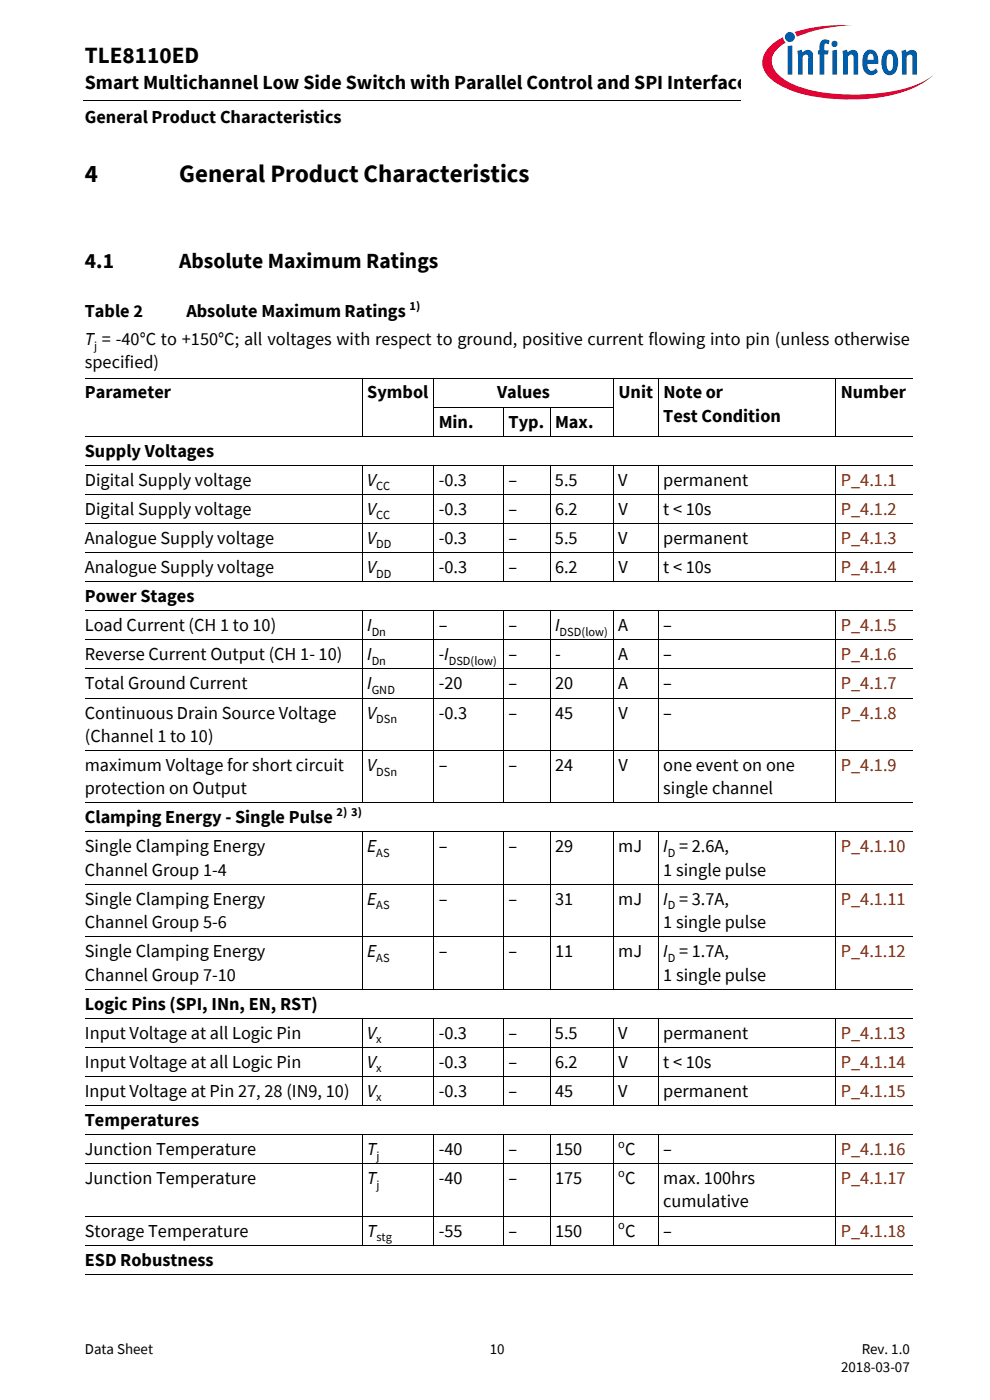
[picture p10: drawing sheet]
<svg xmlns="http://www.w3.org/2000/svg" width="210mm" height="297mm" viewBox="0 0 210 297" stroke-linecap="round" stroke-linejoin="round" font-family="sans-serif">
<defs><g id="words">
<g font-size="5.3">
<text x="18" y="38.5">4</text>
<text x="38" y="38.5">General Product Characteristics</text>
</g>
<text font-size="4.9" x="18" y="13.4">TLE8110ED</text>
<g font-size="4.6">
<text x="18" y="56.8">4.1</text>
<text x="38" y="56.8">Absolute Maximum Ratings</text>
</g>
<text font-size="4.2" x="18" y="19">Smart Multichannel Low Side Switch with Parallel Control and SPI Interface</text>
<g font-size="3.9">
<text x="18" y="26.2">General Product Characteristics</text>
<text x="18" y="67.2">Table 2</text>
<text x="39.5" y="67.2">Absolute Maximum Ratings</text>
<text x="18" y="73.2">T = -40°C to +150°C; all voltages with respect to ground, positive current flowing into pin (unless otherwise</text>
<text x="18" y="78.2">specified)</text>
<text x="18" y="84.5">Parameter</text>
<text x="77.9" y="84.5">Symbol</text>
<text x="105.4" y="84.5">Values</text>
<text x="131.2" y="84.5">Unit Note or</text>
<text x="140.7" y="89.5">Test Condition</text>
<text x="178.3" y="84.5">Number</text>
<text x="93" y="90.7">Min.</text>
<text x="107.9" y="90.7">Typ. Max.</text>
<text x="18" y="96.9">Supply Voltages</text>
<text x="18" y="103">Digital Supply voltage</text>
<text x="77.9" y="103">V</text>
<text x="93" y="103">-0.3</text>
<text x="107.9" y="103">–</text>
<text x="117.7" y="103">5.5</text>
<text x="131.1" y="103">V</text>
<text x="140.7" y="103">permanent</text>
<text x="18" y="109.2">Digital Supply voltage</text>
<text x="77.9" y="109.2">V</text>
<text x="93" y="109.2">-0.3</text>
<text x="107.9" y="109.2">–</text>
<text x="117.7" y="109.2">6.2</text>
<text x="131.2" y="109.2">V</text>
<text x="140.7" y="109.2">t &lt; 10s</text>
<text x="18" y="115.4">Analogue Supply voltage</text>
<text x="77.9" y="115.4">V</text>
<text x="93" y="115.4">-0.3</text>
<text x="107.9" y="115.4">–</text>
<text x="117.7" y="115.4">5.5</text>
<text x="131.1" y="115.4">V</text>
<text x="140.7" y="115.4">permanent</text>
<text x="18" y="121.6">Analogue Supply voltage</text>
<text x="77.9" y="121.6">V</text>
<text x="93" y="121.6">-0.3</text>
<text x="107.9" y="121.6">–</text>
<text x="117.7" y="121.6">6.2</text>
<text x="131.2" y="121.6">V</text>
<text x="140.7" y="121.6">t &lt; 10s</text>
<text x="18" y="127.7">Power Stages</text>
<text x="18" y="133.9">Load Current (CH 1 to 10)</text>
<text x="77.9" y="133.9">I</text>
<text x="93" y="133.9">–</text>
<text x="107.9" y="133.9">–</text>
<text x="117.7" y="133.9">I</text>
<text x="131.1" y="133.9">A</text>
<text x="140.7" y="133.9">–</text>
<text x="18" y="140.1">Reverse Current Output (CH 1- 10)</text>
<text x="77.9" y="140.1">I</text>
<text x="93" y="140.1">-I</text>
<text x="107.9" y="140.1">–</text>
<text x="117.7" y="140.1">-</text>
<text x="131.1" y="140.1">A</text>
<text x="140.7" y="140.1">–</text>
<text x="18" y="146.3">Total Ground Current</text>
<text x="77.9" y="146.3">I</text>
<text x="93" y="146.3">-20</text>
<text x="107.9" y="146.3">–</text>
<text x="117.7" y="146.3">20</text>
<text x="131.1" y="146.3">A</text>
<text x="140.7" y="146.3">–</text>
<text x="18" y="152.4">Continuous Drain Source Voltage</text>
<text x="77.9" y="152.4">V</text>
<text x="93" y="152.4">-0.3</text>
<text x="107.9" y="152.4">–</text>
<text x="117.7" y="152.4">45</text>
<text x="131.2" y="152.4">V</text>
<text x="140.7" y="152.4">–</text>
<text x="18" y="157.4">(Channel 1 to 10)</text>
<text x="18" y="163.6">maximum Voltage for short circuit</text>
<text x="77.9" y="163.6">V</text>
<text x="93" y="163.6">–</text>
<text x="107.9" y="163.6">–</text>
<text x="117.7" y="163.6">24</text>
<text x="131.2" y="163.6">V</text>
<text x="140.7" y="163.6">one event on one</text>
<text x="18" y="168.5">protection on Output</text>
<text x="140.7" y="168.5">single channel</text>
<text x="18" y="174.7">Clamping Energy - Single Pulse</text>
<text x="18" y="180.8">Single Clamping Energy</text>
<text x="18" y="185.8">Channel Group 1-4</text>
<text x="77.9" y="180.8">E</text>
<text x="93" y="180.8">–</text>
<text x="107.9" y="180.8">–</text>
<text x="117.7" y="180.8">29</text>
<text x="131.1" y="180.8">mJ</text>
<text x="140.7" y="185.8">1 single pulse</text>
<text x="140.7" y="180.8">I = 2.6A,</text>
<text x="18" y="191.9">Single Clamping Energy</text>
<text x="77.9" y="191.9">E</text>
<text x="93" y="191.9">–</text>
<text x="107.9" y="191.9">–</text>
<text x="117.7" y="191.9">31</text>
<text x="131.1" y="191.9">mJ</text>
<text x="140.7" y="191.9">I = 3.7A,</text>
<text x="18" y="196.9">Channel Group 5-6</text>
<text x="140.7" y="196.9">1 single pulse</text>
<text x="18" y="203.1">Single Clamping Energy</text>
<text x="77.9" y="203.1">E</text>
<text x="93" y="203.1">–</text>
<text x="107.9" y="203.1">–</text>
<text x="117.7" y="203.1">11</text>
<text x="131.1" y="203.1">mJ</text>
<text x="140.7" y="203.1">I = 1.7A,</text>
<text x="18" y="208">Channel Group 7-10</text>
<text x="140.7" y="208">1 single pulse</text>
<text x="18" y="214.2">Logic Pins (SPI, INn, EN, RST)</text>
<text x="18" y="220.3">Input Voltage at all Logic Pin</text>
<text x="77.9" y="220.3">V</text>
<text x="93" y="220.3">-0.3</text>
<text x="107.9" y="220.3">–</text>
<text x="117.7" y="220.3">5.5</text>
<text x="131.1" y="220.3">V</text>
<text x="140.7" y="220.3">permanent</text>
<text x="18" y="226.5">Input Voltage at all Logic Pin</text>
<text x="77.9" y="226.5">V</text>
<text x="93" y="226.5">-0.3</text>
<text x="107.9" y="226.5">–</text>
<text x="117.7" y="226.5">6.2</text>
<text x="131.2" y="226.5">V</text>
<text x="140.7" y="226.5">t &lt; 10s</text>
<text x="18" y="232.7">Input Voltage at Pin 27, 28 (IN9, 10)</text>
<text x="77.9" y="232.7">V</text>
<text x="93" y="232.7">-0.3</text>
<text x="107.9" y="232.7">–</text>
<text x="117.7" y="232.7">45</text>
<text x="131.1" y="232.7">V</text>
<text x="140.7" y="232.7">permanent</text>
<text x="18" y="238.9">Temperatures</text>
<text x="18" y="245">Junction Temperature</text>
<text x="77.9" y="245">T</text>
<text x="93" y="245">-40</text>
<text x="107.9" y="245">–</text>
<text x="117.7" y="245">150</text>
<text x="132.6" y="245">C</text>
<text x="140.7" y="245">–</text>
<text x="18" y="251.2">Junction Temperature</text>
<text x="77.9" y="251.2">T</text>
<text x="93" y="251.2">-40</text>
<text x="107.9" y="251.2">–</text>
<text x="117.7" y="251.2">175</text>
<text x="132.6" y="251.2">C</text>
<text x="140.7" y="251.2">max. 100hrs</text>
<text x="140.7" y="256.2">cumulative</text>
<text x="18" y="262.3">Storage Temperature</text>
<text x="77.9" y="262.3">T</text>
<text x="93" y="262.3">-55</text>
<text x="107.9" y="262.3">–</text>
<text x="117.7" y="262.3">150</text>
<text x="132.6" y="262.3">C</text>
<text x="140.7" y="262.3">–</text>
<text x="18" y="268.5">ESD Robustness</text>
</g>
<g font-size="3.9" fill="#802600">
<text x="178.3" y="103">P_4.1.1</text>
<text x="178.3" y="109.2">P_4.1.2</text>
<text x="178.3" y="115.4">P_4.1.3</text>
<text x="178.3" y="121.6">P_4.1.4</text>
<text x="178.3" y="133.9">P_4.1.5</text>
<text x="178.3" y="140.1">P_4.1.6</text>
<text x="178.3" y="146.3">P_4.1.7</text>
<text x="178.3" y="152.4">P_4.1.8</text>
<text x="178.3" y="163.6">P_4.1.9</text>
<text x="178.3" y="180.8">P_4.1.10</text>
<text x="178.3" y="191.9">P_4.1.11</text>
<text x="178.3" y="203.1">P_4.1.12</text>
<text x="178.3" y="220.3">P_4.1.13</text>
<text x="178.3" y="226.5">P_4.1.14</text>
<text x="178.3" y="232.7">P_4.1.15</text>
<text x="178.3" y="245">P_4.1.16</text>
<text x="178.3" y="251.2">P_4.1.17</text>
<text x="178.3" y="262.3">P_4.1.18</text>
</g>
<g font-size="3.2">
<text x="18" y="287.3">Data Sheet</text>
<text x="103.9" y="287.3">10</text>
<text x="182.8" y="287.3">Rev. 1.0</text>
<text x="178.4" y="291.2">2018-03-07</text>
</g>
<g font-size="2.6">
<text x="86.8" y="65.7">1)</text>
<text x="20" y="74.2">j</text>
<text x="79.8" y="104">CC</text>
<text x="79.8" y="110.2">CC</text>
<text x="79.8" y="116.4">DD</text>
<text x="79.8" y="122.5">DD</text>
<text x="78.8" y="134.9">Dn</text>
<text x="118.7" y="134.9">DSD(low)</text>
<text x="78.8" y="141.1">Dn</text>
<text x="95.2" y="141.1">DSD(low)</text>
<text x="78.8" y="147.2">GND</text>
<text x="79.8" y="153.4">DSn</text>
<text x="79.8" y="164.5">DSn</text>
<text x="71.4" y="173.1">2) 3)</text>
<text x="79.8" y="181.8">AS</text>
<text x="141.6" y="181.8">D</text>
<text x="79.8" y="192.9">AS</text>
<text x="141.6" y="192.9">D</text>
<text x="79.8" y="204">AS</text>
<text x="141.6" y="204">D</text>
<text x="79.8" y="221.3">x</text>
<text x="79.8" y="227.5">x</text>
<text x="79.8" y="233.7">x</text>
<text x="131.1" y="243.5">o</text>
<text x="79.8" y="246">j</text>
<text x="131.1" y="249.7">o</text>
<text x="79.8" y="252.2">j</text>
<text x="79.8" y="263.3">stg</text>
<text x="131.1" y="260.8">o</text>
</g>
</g></defs>
<path d="M17.7 21.3l.1 .1z" fill="#000"/>
<path d="M17.8 21.4h140.5" fill="none" stroke="#000" stroke-width=".21"/>
<path d="M157.3 5.1h42.7v21.5h-42.7z" fill="#fff"/>
<path d="M168.6 6.8l.4 1 1.4-.5a31.9 31.9 0 0 1 10.7-1.9 32.2 32.2 0 0 0-12.5 1.4zM163.4 9.8a4.3 4.3 0 0 0 0 6.9 21.8 21.8 0 0 0 11.7 4.1 38.5 38.5 0 0 0 18.7-2.1 14.3 14.3 0 0 0 4.2-2.8 18.4 18.4 0 0 1-8.8 3.5 40.4 40.4 0 0 1-20.2-1.2l-1.6-.7a6.4 6.4 0 0 1-3.7-4.4 5.1 5.1 0 0 1 2.9-4.1l-.3-.3-.2-.8-1 .5z" fill-rule="evenodd" fill="#e30034"/>
<path d="M166.5 7.8a1.06 1.06 0 0 0 2.1 0 1.06 1.06 0 0 0-2.1 0zM167.1 9.8v6h.9v-6.2zM169.1 10.8l.2 1.3v3.7h.9v-3.8l.7-.4h.3l.2 .3v3.9h1v-3.9a1.21 1.21 0 0 0-.8-1.3 1.21 1.21 0 0 0-1.4 .5l-.1-.6zM174.3 8.6a2.41 2.41 0 0 0-.5 2.1h-.3v.9h.3v4.2h1v-4.2h.8l.2-.9h-1v-.9a.49 .49 0 0 1 .3-.6 .49 .49 0 0 1 .6 .2l.3-.7a1.45 1.45 0 0 0-1.7-.1zM176.5 10.7v5.1h1v-5.2zM176.3 9.3a.7 .7 0 0 0 1.4 0 .7 .7 0 0 0-1.4 0zM178.7 10.8l.1 5h1v-3.8a.64 .64 0 0 1 .5-.5 .64 .64 0 0 1 .7 .4v3.9h1v-3.9a1.22 1.22 0 0 0-.8-1.3 1.22 1.22 0 0 0-1.4 .5l-.2-.6zM183.7 10.8a3.9 3.9 0 0 0-.1 4.7 1.76 1.76 0 0 0 2.6-.3l-.4-.7a.99 .99 0 0 1-1.6 .1l-.2-1.1h2.3v-.2a2.3 2.3 0 0 0-1.5-2.8h-.5zM184.2 11.7a.65 .65 0 0 1 .9-.2 .65 .65 0 0 1 .2 .9v.3h-1.3zM187.7 10.9a3.9 3.9 0 0 0 .1 4.8 1.68 1.68 0 0 0 2.6-1.5 3.8 3.8 0 0 0-.7-3.3 1.59 1.59 0 0 0-2 0zM188.4 11.6l.2-.1a.86 .86 0 0 1 .8 1.2v.7a1.26 1.26 0 0 1-.6 1.6 2.12 2.12 0 0 1-.7-2.3l.1-.9zM191.2 10.8l.1 5h1v-3.8l.7-.4h.3l.2 .3v3.9h1v-4.2a1.08 1.08 0 0 0-.6-1 1.08 1.08 0 0 0-1.3 .2l-.4 .3v-.6z" fill-rule="evenodd" fill="#005da9"/>
<g fill="none" stroke="#000" stroke-width=".21">
<path d="M18 80.2h175.5M18 92.5h175.5M18 98.7h175.5M76.8 80.1v12.5M76.8 98.6v24.8M91.9 86.4h38.2M92 80.1v12.5M92 98.6v24.8M106.8 86.3v6.3M106.8 98.6v24.8M116.7 86.3v6.3M116.7 98.6v24.8"/>
<path d="M130.1 80.1v12.5M130.1 98.6v24.8M139.6 80.1v12.5M139.6 98.6v24.8M177.3 80.1v12.5M177.3 98.6v24.8M18 104.9h175.5M18 111.1h175.5M18 117.2h175.5M18 123.4h175.5M18 129.6h175.5M18 135.8h175.5"/>
<path d="M76.8 129.5v40.9M92 129.5v40.9M106.8 129.5v40.9M116.7 129.5v40.9M130.1 129.5v40.9M139.6 129.5v40.9M177.3 129.5v40.9M18 141.9h175.5M18 148.1h175.5M18 159.2h175.5M18 170.3h175.5M18 176.5h175.5"/>
<path d="M76.8 176.4v33.5M92 176.4v33.5M106.8 176.4v33.5M116.7 176.4v33.5M130.1 176.4v33.5M139.6 176.4v33.5M177.3 176.4v33.5M18 187.6h175.5M18 198.7h175.5M18 209.8h175.5M18 216h175.5M76.8 215.9v18.7"/>
<path d="M92 215.9v18.7M106.8 215.9v18.7M116.7 215.9v18.7M130.1 215.9v18.7M139.6 215.9v18.7M177.3 215.9v18.7M18 222.2h175.5M18 228.4h175.5M18 234.5h175.5M18 240.7h175.5M18 246.9h175.5M18 258h175.5"/>
<path d="M76.8 240.6v23.6M92 240.6v23.6M106.8 240.6v23.6M116.7 240.6v23.6M130.1 240.6v23.6M139.6 240.6v23.6M177.3 240.6v23.6M18 264.2h175.5M18 270.3h175.5"/>
</g>
<use href="#words"/>
</svg>
